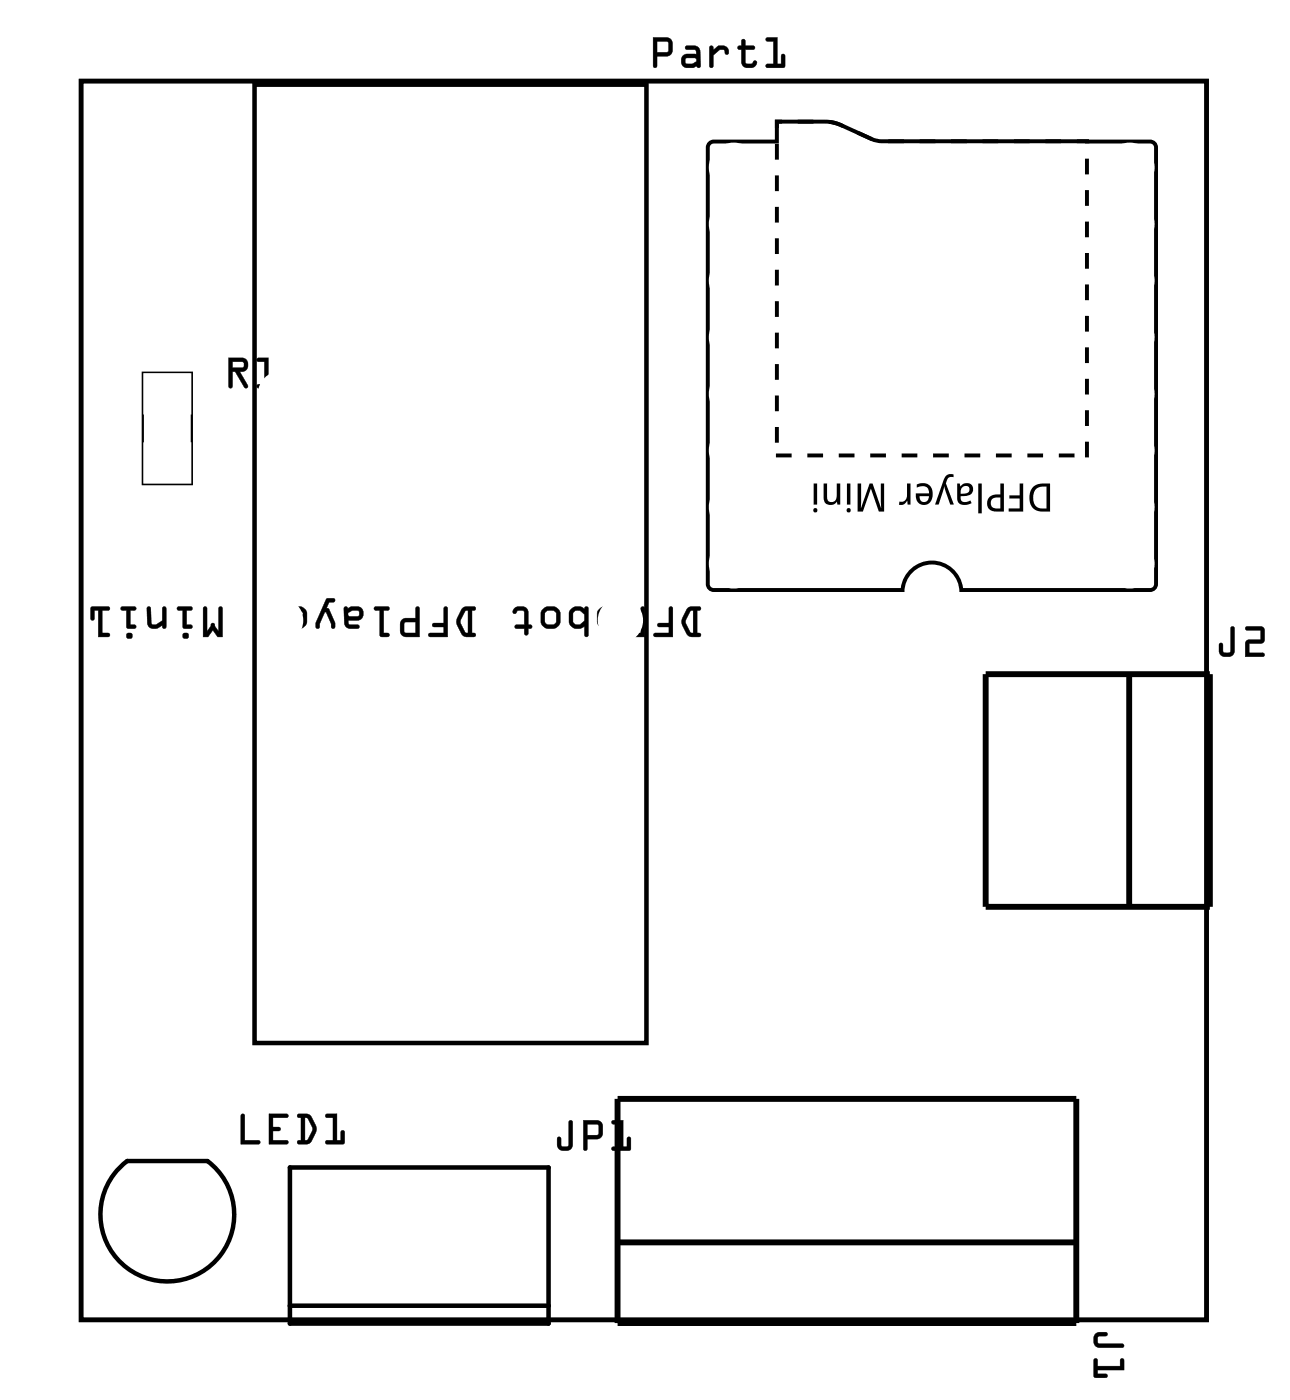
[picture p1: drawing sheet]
<svg xmlns="http://www.w3.org/2000/svg" width="58mm" height="63mm" viewBox="0 0 58 63" stroke-linecap="round" stroke-linejoin="round" font-family="sans-serif">
<path d="M3.6 3.6h50.5v55.6h-50.5zM11.4 3.8h17.6v43h-17.6zM5.3 52.5l.4-.4h3.6a3 3 0 0 1 .5 4.3 3 3 0 0 1-4.2 .4 3 3 0 0 1-.3-4.3zM13 52.4h11.6v7h-11.6zM13 58.6h11.6" fill="none" stroke="#000" stroke-width=".2"/>
<g fill="#000">
<path d="M36.9 21.7h.2v.6a.23 .23 0 0 0 .3 .2 .23 .23 0 0 0 .1-.3v-.5h.2v.9h-.1l-.1-.1-.1 .1a.33 .33 0 0 1-.3 0 .33 .33 0 0 1-.2-.3zM38.5 21.7h.1v1.1l.4-1.1h.1l.4 1.1v-1.1h.2v1.2h-.3l-.3-1-.4 1h-.2zM40.7 21.7h.1v.9h-.1v-.1l-.2 .1h-.2v-.1h.2l.2-.2zM42.4 21.3h.4v.1h-.3l-.1 .3 .4 .9h-.2l-.2-.8-.3 .8h-.2zM43.9 21.7h.1v1.3h-.1zM45.7 21.7h.2v1.2h-.7v-.1h.5v-.4h-.4v-.2h.4z"/>
<path d="M3.6 3.6h50.5v55.6h-50.5zM3.6 3.6v55.6h50.5v-55.6z"/>
<path d="M10.2 16h.7a.32 .32 0 0 1 .2 .4 .32 .32 0 0 1-.3 .3l.3 .6a.1 .1 0 0 1 0 .1 .1 .1 0 0 1-.2 0l-.4-.7h-.1v.6a.1 .1 0 0 1-.1 .1 .1 .1 0 0 1-.1-.1zM10.3 16.1v1.3h.1v-.7h.2l.4 .7h.1l-.4-.7 .3-.1 .1-.1-.1-.4zM10.4 16.2v.3h.5v-.2zM10.4 16.2h.5v.2l-.5 .1zM11.5 16.1l.5-.1v1.2h.2v-.4h.1l.1 .1-.1 .5h-.8l.1-.2h.3v-1h-.3zM11.5 16.1v.1h.4v1l-.3 .1-.1 .1h.9v-.6h-.2v.4h-.2v-1.1z"/>
<path d="M10.3 16.1h.6a.31 .31 0 0 1 .2 .3 .31 .31 0 0 1-.3 .3l.3 .7h-.1l-.5-.7h-.1v.6l-.1 .1zM10.4 16.2v.3l.5-.1v-.2zM11.5 16.1h.5v1.1h.2v-.4h.1v.6h-.8l.1-.2h.3v-1h-.3z"/>
<path d="M29.3 1.7h.7l.2 .2-.1 .6h-.6v.5a.1 .1 0 0 1-.1 .1 .1 .1 0 0 1-.1-.1zM29.3 1.7v1.3h.1h.1v-.5l.6-.1 .1-.5-.2-.2zM29.5 1.9v.4h.5v-.4zM29.5 1.8l.5 .1v.4l-.5 .1zM30.7 2.1h.5l.2 .1v.8h-.2l-.4 .1-.2-.1-.1-.2 .1-.3 .6-.1v-.2h-.4zM30.8 2.1v.1l.4 .1v.1h-.4a.31 .31 0 0 0-.2 .3 .31 .31 0 0 0 .2 .3l.5-.1 .1 .1v-.7l-.2-.2zM30.8 2.6v.3l.4-.1v-.2zM30.7 2.6h.5v.2l-.1 .1h-.3zM31.8 2.1h.2v.1l.2-.2 .3 .1 .2 .2v.1l-.1 .1-.1-.2-.2-.1-.3 .3v.5a.09 .09 0 0 1-.1 .1 .09 .09 0 0 1-.1-.1zM31.8 2.1v.9h.2v-.5l.3-.3h.2v.2h.2a.27 .27 0 0 0-.3-.3h-.2l-.2 .2v-.2zM33.3 1.8h.1v.3l.4-.1a.1 .1 0 0 1 .1 .1 .1 .1 0 0 1-.1 .1h-.4v.6l.3 .1 .1-.2h.1a.21 .21 0 0 1 0 .3 .21 .21 0 0 1-.2 .1l-.3-.1-.1-.1v-.7l-.2-.1h.2zM33.3 1.8v.3h-.2l.2 .1v.6a.39 .39 0 0 0 .6 .2v-.2v-.1l-.2 .2h-.2l-.1-.1v-.6h.4v-.1h-.4v-.3zM34.4 1.7h.5v1.2h.1v-.4l.2-.1v.6h-.9l.1-.1h.3v-1h-.3zM34.4 1.7v.1h.3v1.1h-.3v.1h.8v-.6l-.2 .1v.4h-.1v-1.2z"/>
<path d="M29.3 1.7h.7l.2 .2-.1 .5-.6 .1v.5h-.1h-.1zM29.5 1.9v.4h.5v-.4zM30.8 2.1h.4l.2 .2v.7h-.2h-.4a.31 .31 0 0 1-.2-.3 .31 .31 0 0 1 .2-.3h.4v-.1l-.4-.1zM30.8 2.6v.3h.2l.2-.1v-.2zM31.8 2.1h.2v.1l.2-.1a.33 .33 0 0 1 .3 0 .33 .33 0 0 1 .2 .3 .12 .12 0 0 1-.2 0 .12 .12 0 0 1 0-.1l-.2-.1-.3 .3v.5h-.1zM33.3 1.8h.1v.3h.4h.1l-.1 .1h-.4l.1 .6 .2 .1 .2-.2v.1a.35 .35 0 0 1-.3 .3 .35 .35 0 0 1-.3-.3v-.6l-.2-.1h.2zM34.4 1.7h.5v1.2h.1v-.4l.2-.1v.6h-.9l.1-.1h.3v-1h-.3z"/>
<path d="M30.8 27.3l.6-.1v.1l-.1 .1v1h.1v.1h-.5a.8 .8 0 0 1-.1-1.1zM31 27.4l-.3 .5 .2 .4 .2 .1v-1zM30 27.2l.2 .1v1.3h-.8v-.2h.6v-.3h-.4l-.1-.1 .1-.1h.4zM28.1 27.2h.1l.4 .7h.1v-.6l.2-.1v.1v1.3h-.6a.31 .31 0 0 1-.3-.4 .31 .31 0 0 1 .4-.3zM28.2 28.1l.1 .3h.4v-.3zM26.7 27.7a.5 .5 0 0 1 1 0 .5 .5 0 0 1-1 0zM27 27.5v.4l.1 .1h.3l.1-.1v-.4l-.2-.1zM25.6 27.3l.2-.1 .4 .1 .1-.1 .1 .1-.1 1.3-.1-.1v-.4l-.4 .1-.3-.2v-.5zM25.7 27.5v.4l.3 .1 .2-.2v-.2l-.2-.2zM24.2 27.7a.5 .5 0 0 1 1 0 .5 .5 0 0 1-1 0zM24.5 27.5l-.1 .4 .2 .1h.3l.1-.1-.1-.4-.1-.1zM23.1 27.3l.3-.1 .3 .2v.6l.2 .1-.2 .1-.1 .3-.1-.1v-.2l-.4-.1v-.1h.4v-.5l-.2-.1-.2 .1-.1-.1zM20.7 27.3l.6-.1v.1l-.1 .1v1h.1v.1h-.5a.8 .8 0 0 1-.1-1.1zM20.9 27.4l-.3 .5 .3 .4 .1 .1v-1zM19.9 27.2l.2 .1v1.3h-.8v-.2h.6v-.3h-.4l-.1-.1 .1-.1h.4zM18 27.8l.6-.1v-.4l.2-.1v1.4l-.8-.1-.1-.2zM18.1 27.9v.5h.5v-.5zM16.8 27.2l.7 .1-.1 .1h-.2v1h.2v.2l-.4-.1v-1.1h-.2zM15.4 27.2l.2 .1 .4-.1a.31 .31 0 0 1 .3 .3 .31 .31 0 0 1-.3 .3h-.4v.1l.1 .1h.4v.2l-.6-.1-.1-.2zM15.6 27.5l.1 .2 .4-.1-.1-.2zM14.7 26.8l.3 .1v.1h-.2l-.2 .3h.2l.2 .6v.2h-.1l-.3-.6-.3 .6-.1 .1v-.3zM12.9 27.2h.6l.2 .2 .1 .5-.2 .2-.4 .1-.3-.2 .1-.4h.6l-.1-.2h-.5zM13.1 27.8l.1 .2h.3l.1-.1v-.1zM11.7 27.8h.1l.1 .2h.1l.3-.2v-.5l.2-.1v.9l-.1 .1-.1-.2-.2 .2a.33 .33 0 0 1-.3 0 .33 .33 0 0 1-.2-.3zM9.1 27.2l.2 .1v1l.2-.2a.1 .1 0 0 1 0-.2 .11 .11 0 0 1 .1 .2l.2 .2v-1l.1-.1 .1 1.4h-.2l-.3-.3-.2 .3h-.2zM8 27.2l.6 .1v.1h-.2v.6h.2v.2l-.4-.1v-.7h-.2zM8.2 28.5a.15 .15 0 0 1 .3 0 .15 .15 0 0 1-.3 0zM6.6 27.2l.2 .1v.6l.1 .1 .4-.2v-.5l.1-.1v1h-.1v-.2a.38 .38 0 0 1-.4 .2 .38 .38 0 0 1-.3-.3zM5.4 27.2l.7 .1v.1h-.3v.6h.3v.2l-.4-.1v-.7h-.2zM5.7 28.5a.14 .14 0 0 1 .2 0 .14 .14 0 0 1-.2 0zM4.1 27.2l.8 .1v.1h-.3v1h.3v.2h-.5v-1.2h-.2v.4h-.1z"/>
<path d="M30.8 27.3l.2-.1 .4 .1v.1h-.1v1h.1v.2l-.5-.1-.3-.4v-.3zM30.9 27.2l-.3 .5v.4l.3 .4 .5 .1v-.2h-.1v-1l.1-.1v-.1zM31 27.4l-.2 .5 .2 .4 .1 .1v-1zM31 27.4h.1v1l-.2-.1-.2-.4zM30 27.2h.1l.1 .1v1.3h-.8a.1 .1 0 0 1-.1-.1 .1 .1 0 0 1 .1-.1h.6v-.3h-.4a.1 .1 0 0 1-.1-.1 .1 .1 0 0 1 .1-.1h.4zM30 27.2v.8h-.4h-.1l.1 .1h.4v.3h-.6l-.1 .1 .9 .1v-1.3zM28.1 27.2h.1l.4 .7h.1v-.6a.09 .09 0 0 1 .1-.1 .09 .09 0 0 1 .1 .1v1.3h-.6a.32 .32 0 0 1-.3-.4 .32 .32 0 0 1 .4-.3l-.4-.6zM28.1 27.2l.3 .8h-.2l-.1 .1v.4l.8 .1v-1.4l-.1 .1-.1 .7h-.1l-.4-.8zM28.2 28.1v.3h.5v-.3zM28.2 28.1h.5v.3h-.4zM26.7 27.7a.5 .5 0 0 1 1 0 .5 .5 0 0 1-1 0zM26.7 27.7a.5 .5 0 0 0 1 0 .5 .5 0 0 0-1 0zM27 27.5v.5l.4-.1 .1-.4-.2-.1zM27 27.5l.3-.1 .2 .1v.4l-.1 .1h-.3l-.1-.1zM25.6 27.3l.4-.1 .2 .1a.1 .1 0 0 1 .1-.1 .1 .1 0 0 1 .1 .1v1.2a.1 .1 0 0 1-.1 .1 .1 .1 0 0 1-.1-.1v-.4l-.4 .1-.3-.2v-.5zM25.6 27.3l-.1 .2 .1 .5 .2 .2h.3l.1-.1v.4l.1 .1 .1-1.4h-.2v.1l-.2-.1zM25.7 27.5v.4l.3 .1 .2-.2v-.2l-.2-.2zM25.7 27.5l.3-.1 .2 .2v.2l-.2 .2-.3-.1zM24.2 27.7a.5 .5 0 0 1 1 0 .5 .5 0 0 1-1 0zM24.2 27.7a.5 .5 0 0 0 1 0 .5 .5 0 0 0-1 0zM24.5 27.5v.5l.4-.1v-.4l-.1-.1zM24.5 27.5l.3-.1 .1 .1 .1 .4-.1 .1h-.3l-.2-.1zM23.1 27.3l.3-.1 .2 .1 .1 .2v.5l.2 .1-.2 .1v.2l-.1 .1-.1-.1v-.2h-.3a.1 .1 0 0 1-.1-.1 .1 .1 0 0 1 .1-.1h.3v-.5l-.2-.1-.3 .1v-.1zM23.1 27.3l-.1 .2 .3-.1h.2v.6h-.3l-.1 .1 .1 .1h.3l.1 .3 .1-.3 .2-.1-.2-.1v-.5a.39 .39 0 0 0-.6-.2zM20.7 27.3l.2-.1 .4 .1v.1h-.1v1h.1a.1 .1 0 0 1 0 .1 .1 .1 0 0 1 0 .1l-.5-.1-.3-.4v-.3zM20.8 27.2l-.3 .5v.4l.3 .4 .5 .1v-.2h-.1v-1l.1-.1v-.1zM20.9 27.4l-.2 .5 .2 .4 .1 .1v-1zM20.9 27.4h.1v1l-.2-.1-.2-.4zM19.9 27.2h.1l.1 .1v1.3h-.8a.1 .1 0 0 1-.1-.1 .1 .1 0 0 1 .1-.1h.6v-.3h-.4a.1 .1 0 0 1-.1-.1 .1 .1 0 0 1 .1-.1h.4zM19.9 27.2v.8h-.4h-.1l.1 .1h.4v.3h-.6l-.1 .1 .9 .1v-1.3zM18 27.8l.6-.1v-.4a.1 .1 0 0 1 .1-.1 .1 .1 0 0 1 .1 .1v1.3h-.6l-.2-.1-.1-.2zM18 27.8v.2v.5l.8 .1v-1.4l-.2 .1v.4zM18.1 27.9v.5h.5v-.5zM18.1 27.9h.5v.5h-.5zM16.8 27.2l.7 .1-.1 .1h-.2v1h.2v.2l-.4-.1v-1.1h-.2zM16.8 27.2v.2h.2l.1 1.1 .3 .1v-.2h-.2v-1h.2l.1-.1zM15.4 27.2l.2 .1 .4-.1 .3 .2-.1 .4h-.6l.1 .2h.4v.2h-.5l-.1-.2zM15.5 27.2v.9l.6 .1v-.2h-.4l-.1-.1v-.1h.4a.31 .31 0 0 0 .3-.3 .31 .31 0 0 0-.3-.3l-.4 .1zM15.6 27.5l.1 .1h.3h.1l-.1-.2zM15.6 27.5l.2-.1h.2l.1 .2v.1h-.4zM14.6 26.8l.4 .1v.1h-.2l-.2 .3h.2l.2 .6v.2l-.1 .1v-.1v-.1l-.3-.5-.3 .6-.1 .1v-.3zM14.7 26.9l-.5 1v.3l.1-.1 .3-.7 .3 .8 .1-.1v-.2l-.2-.6h-.2l.2-.3h.2v-.1zM12.9 27.2h.6l.3 .2v.5l-.2 .2-.4 .1-.3-.2v-.4h.7l-.2-.2h-.5zM12.9 27.2v.2h.6l.1 .1v.1h-.7v.4l.3 .2 .4-.1 .2-.2-.1-.5-.2-.2zM13.1 27.8l.1 .2h.3l.1-.1v-.1zM13.1 27.7h.5v.2l-.1 .1h-.3zM11.7 27.8h.1v.2h.2l.3-.2v-.5l.2-.1v1h-.2v-.2l-.2 .2h-.3l-.2-.2zM11.7 27.8v.2l.1 .2h.3l.2-.2 .1 .2h.1v-1l-.2 .1v.5l-.3 .2h-.1l-.1-.2zM9.1 27.2h.1l.1 .1v1l.2-.4 .3 .4v-1l.1-.1 .1 .1v1.3h-.2l-.3-.3-.2 .3h-.2zM9.1 27.2v1.4h.2l.2-.4 .3 .4h.2v-1.3l-.1-.1-.1 .1v1l-.3-.3-.2 .4v-1.1zM8 27.2l.6 .1v.1h-.2v.6h.2v.2l-.4-.1v-.7h-.2zM8 27.2v.2h.2v.7l.4 .1v-.2h-.2v-.6h.2v-.2zM8.2 28.5a.15 .15 0 0 1 .3 0 .15 .15 0 0 1-.3 0zM8.2 28.5a.15 .15 0 0 0 .3 0 .15 .15 0 0 0-.3 0zM6.6 27.2l.2 .1v.6l.2 .1 .3-.2v-.5l.1-.1v1h-.1v-.2a.39 .39 0 0 1-.7-.1zM6.6 27.2v.7l.1 .2 .3 .1 .3-.2v.2h.1v-1l-.1 .1v.5l-.4 .2-.1-.1-.1-.6zM5.4 27.2l.7 .1v.1h-.3v.6h.3v.2l-.4-.1v-.7h-.2zM5.4 27.2l.1 .2h.2v.7l.3 .1 .1-.2h-.3v-.6h.2l.1-.2zM5.7 28.5a.14 .14 0 0 1 .2 0 .14 .14 0 0 1-.2 0zM5.7 28.5a.13 .13 0 0 0 .2 0 .13 .13 0 0 0-.2 0zM4.1 27.2l.8 .1v.1h-.3v1h.3v.2h-.5v-1.2h-.2v.4h-.1zM4.1 27.2v.6h.1v-.4h.2v1.2h.5v-.2h-.3v-1h.3v-.1z"/>
<path d="M31.9 6.5l3-.1v-.9h2.1l.5 .1 1.5 .7 .6 .1 12.1 .1v19.8l-8.5 .1a1.41 1.41 0 0 0-1.4-1.3 1.41 1.41 0 0 0-1.4 1.3l-8.5-.1zM31.8 6.3l-.1 .3v19.8l.3 .2h8.6a1.23 1.23 0 0 1 1.2-1.3 1.23 1.23 0 0 1 1.2 1.3h8.6l.3-.2v-20l-.3-.1-12.2-.1-1.9-.8h-.5h-2.2v.9z"/>
<path d="M36.5 22.9a.1 .1 0 0 1 .2 0 .1 .1 0 0 1-.2 0zM36.5 21.7h.1v.9h-.1z"/>
<path d="M38 22.9a.1 .1 0 0 1 .2 0 .1 .1 0 0 1-.2 0zM38 21.7h.1v.9h-.1z"/>
<path d="M41.1 21.7a.48 .48 0 0 1 .7 .4 .48 .48 0 0 1-.5 .5l-.2-.1v-.4h.6a.36 .36 0 0 0-.6-.2zM41.2 22.3a.21 .21 0 0 0 .3 .2 .21 .21 0 0 0 .2-.2z"/>
<path d="M42.9 21.7h.1l.1 .1a.29 .29 0 0 1 .5 0 .29 .29 0 0 1-.2 .4l-.3 .1 .1 .2 .3-.1 .1 .2h-.2a.33 .33 0 0 1-.5-.3zM43.2 21.9l-.1 .2h.1a.19 .19 0 0 0 .3 0 .19 .19 0 0 0-.1-.3 .19 .19 0 0 0-.2 .1z"/>
<path d="M44.9 21.7h.1v1.2h-.3a.41 .41 0 0 1-.4-.4 .41 .41 0 0 1 .6-.3zM44.5 22.4a.28 .28 0 0 0 0 .3 .28 .28 0 0 0 .4 .1v-.5z"/>
<path d="M46.3 21.8l.3-.1h.5v1.2a.68 .68 0 0 1-.8-.1 .68 .68 0 0 1 0-.9zM46.5 22a.51 .51 0 0 0-.1 .6 .51 .51 0 0 0 .5 .2v-1z"/>
<path d="M48.7 19.8v.7h.1v-.7zM48.7 18.4v.7h.1v-.7zM48.7 17v.7h.1v-.7zM48.7 15.6v.7h.1v-.7zM48.7 14.2v.7h.1v-.7zM48.7 12.8v.7h.1v-.7zM48.7 11.3v.8h.1v-.8zM48.7 9.9v.7h.1v-.7zM48.7 8.5v.7h.1v-.7zM48.7 7.1v.7h.1v-.7zM48.3 6.2v.2h.5v-.2zM46.9 6.2v.2h.7v-.2zM45.5 6.2v.2h.7v-.2zM44.1 6.2v.2h.7v-.2zM42.7 6.2v.2h.7v-.2zM41.2 6.2v.2h.8v-.2zM39.8 6.2v.2h.7v-.2zM38.5 5.9l-.1 .1 .7 .3v-.1zM37.2 5.4v.2l.6 .1 .1-.1zM35.8 5.4v.1h.7v-.1zM34.8 5.4v.4h.1v-.3h.2v-.1zM34.8 6.5v.7h.1v-.7zM34.8 7.9v.7h.1v-.7zM34.8 9.3v.7h.1v-.7zM34.8 10.7v.7h.1v-.7zM34.8 12.1v.7h.1v-.7zM34.8 13.5v.7h.1v-.7zM34.8 14.9v.7h.1v-.7zM34.8 16.3v.7h.1v-.7zM34.8 17.7v.7h.1v-.7zM34.8 19.2v.7h.1v-.7zM34.8 20.3v.2h.7v-.2zM36.2 20.3v.2h.7v-.2zM37.6 20.3v.2h.7v-.2zM39 20.3v.2h.7v-.2zM40.4 20.3v.2h.7v-.2zM41.8 20.3v.2h.8v-.2zM43.3 20.3v.2h.7v-.2zM44.7 20.3v.2h.7v-.2zM46.1 20.3v.2h.7v-.2zM47.5 20.3v.2h.7v-.2z"/>
<path d="M55.2 28.1l.2 .1v1.1l-.2 .1h-.4l-.1-.1v-.4l.1-.1v.1l.1 .4h.3zM55.2 28.1v1.1l-.3 .1-.1-.5-.1 .1v.3a.38 .38 0 0 0 .6 .2l.1-.2v-1zM55.9 28.1h.6l.2 .1v.6l-.7 .1v.4h.6a.1 .1 0 0 1 .1 .1 .1 .1 0 0 1-.1 .1h-.8l.1-.8h.6v-.4h-.6zM55.9 28.1v.2h.7v.4h-.7l-.1 .8 .9-.1v-.1h-.7v-.4l.7-.1v-.7z"/>
<path d="M55.2 28.1l.2 .1v1a.36 .36 0 0 1-.4 .3 .36 .36 0 0 1-.3-.3v-.3l.1-.1v.1l.1 .4 .3-.1zM55.9 28.1h.6l.2 .1v.6l-.7 .1v.4h.7v.2h-.9l.1-.8h.6v-.4h-.6z"/>
<path d="M10.8 50h.2v1.1h.6l.1 .1-.1 .1h-.8zM10.8 50v1.3h.8v-.1h-.6v-1.2zM12.1 50h.7a.1 .1 0 0 1 .1 0 .1 .1 0 0 1-.1 .1h-.6v.5l.3-.1a.1 .1 0 0 1 .1 .1 .1 .1 0 0 1-.1 .1h-.3v.4h.6a.1 .1 0 0 1 .1 .1 .1 .1 0 0 1-.1 .1h-.7zM12.1 50v1.3h.8v-.1h-.7v-.5h.3l.1-.1h-.4v-.5h.7v-.1zM13.3 50h.6l.3 .5v.3l-.3 .4-.1 .1h-.5v-.1l.2-.1v-1h-.2zM13.4 50v.1h.1v1.1h-.1v.1h.5l.3-.5v-.3l-.3-.5zM13.7 50.1v1l.3-.5-.2-.4zM13.7 50.1l.1 .1 .2 .4-.3 .6zM14.6 50h.5v1.1h.2v-.3l.1-.1 .1 .1-.1 .5h-.8v-.2h.3v-1h-.3zM14.6 50v.1h.3v1.1h-.3v.1h.8v-.6l-.1 .1v.4h-.2v-1.2z"/>
<path d="M10.8 50h.2v1.1l.6 .1v.1h-.8zM12.1 50h.8l-.1 .1h-.6v.5h.3h.1l-.1 .1h-.3v.4l.7 .1v.1h-.8zM13.4 50h.5a.8 .8 0 0 1 .1 1.2l-.2 .1h-.5l.1-.1 .1-.1v-1h-.1zM13.7 50.1v1l.3-.5-.2-.4zM14.6 50h.5v1.1h.2v-.3l.1-.1v.6h-.8v-.1l.3-.1v-1h-.3z"/>
<path d="M25.5 50.3h.2v1.2l-.2 .1h-.4l-.1-.1v-.5h.1h.1v.4h.3zM25.5 50.3v1.1h-.3l-.1-.4h-.1v.3a.38 .38 0 0 0 .6 .2l.1-.2v-1zM26.2 50.2l.7 .1 .1 .2v.5l-.7 .1v.4a.1 .1 0 0 1 0 .1 .1 .1 0 0 1-.1-.1zM26.2 50.2v1.3l.1 .1v-.1v-.4l.7-.1v-.5l-.1-.2zM26.3 50.4v.5h.5v-.4zM26.3 50.4h.5v.5h-.5zM27.4 50.3l.6-.1-.1 1.2h.2v-.4h.1l.1 .1-.1 .5h-.8l.1-.2h.3v-1h-.3zM27.5 50.3v.1h.3v1h-.3v.2h.8v-.6h-.2v.4h-.2v-1.2z"/>
<path d="M25.5 50.3h.2v1a.36 .36 0 0 1-.4 .3 .36 .36 0 0 1-.3-.3v-.3h.1h.1v.4h.3zM26.2 50.2l.7 .1 .1 .2v.5l-.7 .1v.4v.1l-.1-.1zM26.3 50.4v.5h.5v-.4zM27.5 50.3l.4-.1v1.2h.2v-.4h.1v.6h-.8l.1-.2h.3v-1h-.3z"/>
<path d="M49.1 59.8h.2h.4l-.1 .1-.3 .1v.3h1l.1 .1h-1.2l-.1-.2zM49.1 61h.1v.3h1v-.3l.2-.1v.6h-1.2v.1h.4l.1 .1-.6 .1z"/>
<path d="M49.1 59.8l.2-.1 .4 .1-.1 .1-.3 .1v.3h1a.1 .1 0 0 1 .1 .1 .1 .1 0 0 1-.1 .1l-1.1-.1-.2-.2zM49.1 59.8v.4l.1 .2h1.2l-.1-.1h-1l-.1-.4h.4l.1-.1h-.4zM49.1 60.9l.1 .1v.3h1v-.3a.1 .1 0 0 1 .1-.1 .1 .1 0 0 1 .1 .1v.5h-1.2v.1h.4l.1 .1-.6 .1-.1-.1zM49.1 61v.7v.1l.6-.1-.1-.1h-.4v-.2l1.2 .1v-.6l-.1 .1-.1 .3h-1v-.3z"/>
</g>
<path d="M44.2 30.2h10.1v10.5h-10.1zM50.6 30.2v10.5M27.7 49.3h20.6v10h-20.6zM27.7 55.7h20.6" fill="none" stroke="#000" stroke-width=".26"/>
<path d="M6.4 16.7h2.2v5h-2.2z" fill="none" stroke="#000" stroke-width=".1"/>
<circle cx="12.6" cy="7.5" r=".67" fill="#fff"/>
<circle cx="12.6" cy="7.5" r=".67" fill="none" stroke="#fff" stroke-width=".69" stroke-linecap="butt"/>
<path d="M11.9 6.8h1.4v1.4h-1.4z" fill="#fff"/>
<path d="M11.9 6.8h1.4v1.4h-1.4z" fill="none" stroke="#fff" stroke-width=".69" stroke-linecap="butt"/>
<circle cx="12.6" cy="10" r=".67" fill="#fff"/>
<circle cx="12.6" cy="10" r=".67" fill="none" stroke="#fff" stroke-width=".69" stroke-linecap="butt"/>
<circle cx="12.6" cy="12.6" r=".67" fill="#fff"/>
<circle cx="12.6" cy="12.6" r=".67" fill="none" stroke="#fff" stroke-width=".69" stroke-linecap="butt"/>
<circle cx="12.6" cy="15.1" r=".67" fill="#fff"/>
<circle cx="12.6" cy="15.1" r=".67" fill="none" stroke="#fff" stroke-width=".69" stroke-linecap="butt"/>
<circle cx="12.6" cy="17.7" r=".67" fill="#fff"/>
<circle cx="12.6" cy="17.7" r=".67" fill="none" stroke="#fff" stroke-width=".69" stroke-linecap="butt"/>
<circle cx="12.6" cy="20.2" r=".67" fill="#fff"/>
<circle cx="12.6" cy="20.2" r=".67" fill="none" stroke="#fff" stroke-width=".69" stroke-linecap="butt"/>
<circle cx="12.6" cy="22.7" r=".67" fill="#fff"/>
<circle cx="12.6" cy="22.7" r=".67" fill="none" stroke="#fff" stroke-width=".69" stroke-linecap="butt"/>
<circle cx="12.6" cy="25.3" r=".67" fill="#fff"/>
<circle cx="12.6" cy="25.3" r=".67" fill="none" stroke="#fff" stroke-width=".69" stroke-linecap="butt"/>
<circle cx="12.6" cy="27.8" r=".67" fill="#fff"/>
<circle cx="12.6" cy="27.8" r=".67" fill="none" stroke="#fff" stroke-width=".69" stroke-linecap="butt"/>
<circle cx="12.6" cy="30.4" r=".67" fill="#fff"/>
<circle cx="12.6" cy="30.4" r=".67" fill="none" stroke="#fff" stroke-width=".69" stroke-linecap="butt"/>
<circle cx="12.6" cy="32.9" r=".67" fill="#fff"/>
<circle cx="12.6" cy="32.9" r=".67" fill="none" stroke="#fff" stroke-width=".69" stroke-linecap="butt"/>
<circle cx="12.6" cy="35.4" r=".67" fill="#fff"/>
<circle cx="12.6" cy="35.4" r=".67" fill="none" stroke="#fff" stroke-width=".69" stroke-linecap="butt"/>
<circle cx="12.6" cy="38" r=".67" fill="#fff"/>
<circle cx="12.6" cy="38" r=".67" fill="none" stroke="#fff" stroke-width=".69" stroke-linecap="butt"/>
<circle cx="12.6" cy="40.5" r=".67" fill="#fff"/>
<circle cx="12.6" cy="40.5" r=".67" fill="none" stroke="#fff" stroke-width=".69" stroke-linecap="butt"/>
<circle cx="12.6" cy="43.1" r=".67" fill="#fff"/>
<circle cx="12.6" cy="43.1" r=".67" fill="none" stroke="#fff" stroke-width=".69" stroke-linecap="butt"/>
<circle cx="27.8" cy="7.5" r=".67" fill="#fff"/>
<circle cx="27.8" cy="7.5" r=".67" fill="none" stroke="#fff" stroke-width=".69" stroke-linecap="butt"/>
<circle cx="27.8" cy="10" r=".67" fill="#fff"/>
<circle cx="27.8" cy="10" r=".67" fill="none" stroke="#fff" stroke-width=".69" stroke-linecap="butt"/>
<circle cx="27.8" cy="12.6" r=".67" fill="#fff"/>
<circle cx="27.8" cy="12.6" r=".67" fill="none" stroke="#fff" stroke-width=".69" stroke-linecap="butt"/>
<circle cx="27.8" cy="15.1" r=".67" fill="#fff"/>
<circle cx="27.8" cy="15.1" r=".67" fill="none" stroke="#fff" stroke-width=".69" stroke-linecap="butt"/>
<circle cx="27.8" cy="17.7" r=".67" fill="#fff"/>
<circle cx="27.8" cy="17.7" r=".67" fill="none" stroke="#fff" stroke-width=".69" stroke-linecap="butt"/>
<circle cx="27.8" cy="20.2" r=".67" fill="#fff"/>
<circle cx="27.8" cy="20.2" r=".67" fill="none" stroke="#fff" stroke-width=".69" stroke-linecap="butt"/>
<circle cx="27.8" cy="22.7" r=".67" fill="#fff"/>
<circle cx="27.8" cy="22.7" r=".67" fill="none" stroke="#fff" stroke-width=".69" stroke-linecap="butt"/>
<circle cx="27.8" cy="25.3" r=".67" fill="#fff"/>
<circle cx="27.8" cy="25.3" r=".67" fill="none" stroke="#fff" stroke-width=".69" stroke-linecap="butt"/>
<circle cx="27.8" cy="27.8" r=".67" fill="#fff"/>
<circle cx="27.8" cy="27.8" r=".67" fill="none" stroke="#fff" stroke-width=".69" stroke-linecap="butt"/>
<circle cx="27.8" cy="30.4" r=".67" fill="#fff"/>
<circle cx="27.8" cy="30.4" r=".67" fill="none" stroke="#fff" stroke-width=".69" stroke-linecap="butt"/>
<circle cx="27.8" cy="32.9" r=".67" fill="#fff"/>
<circle cx="27.8" cy="32.9" r=".67" fill="none" stroke="#fff" stroke-width=".69" stroke-linecap="butt"/>
<circle cx="27.8" cy="35.4" r=".67" fill="#fff"/>
<circle cx="27.8" cy="35.4" r=".67" fill="none" stroke="#fff" stroke-width=".69" stroke-linecap="butt"/>
<circle cx="27.8" cy="38" r=".67" fill="#fff"/>
<circle cx="27.8" cy="38" r=".67" fill="none" stroke="#fff" stroke-width=".69" stroke-linecap="butt"/>
<circle cx="27.8" cy="40.5" r=".67" fill="#fff"/>
<circle cx="27.8" cy="40.5" r=".67" fill="none" stroke="#fff" stroke-width=".69" stroke-linecap="butt"/>
<circle cx="27.8" cy="43.1" r=".67" fill="#fff"/>
<circle cx="27.8" cy="43.1" r=".67" fill="none" stroke="#fff" stroke-width=".69" stroke-linecap="butt"/>
<circle cx="50.7" cy="25.3" r=".72" fill="#fff"/>
<circle cx="50.7" cy="25.3" r=".72" fill="none" stroke="#fff" stroke-width=".78" stroke-linecap="butt"/>
<circle cx="50.7" cy="22.7" r=".72" fill="#fff"/>
<circle cx="50.7" cy="22.7" r=".72" fill="none" stroke="#fff" stroke-width=".78" stroke-linecap="butt"/>
<circle cx="50.7" cy="20.2" r=".72" fill="#fff"/>
<circle cx="50.7" cy="20.2" r=".72" fill="none" stroke="#fff" stroke-width=".78" stroke-linecap="butt"/>
<circle cx="50.7" cy="17.7" r=".72" fill="#fff"/>
<circle cx="50.7" cy="17.7" r=".72" fill="none" stroke="#fff" stroke-width=".78" stroke-linecap="butt"/>
<circle cx="50.7" cy="15.1" r=".72" fill="#fff"/>
<circle cx="50.7" cy="15.1" r=".72" fill="none" stroke="#fff" stroke-width=".78" stroke-linecap="butt"/>
<circle cx="50.7" cy="12.6" r=".72" fill="#fff"/>
<circle cx="50.7" cy="12.6" r=".72" fill="none" stroke="#fff" stroke-width=".78" stroke-linecap="butt"/>
<circle cx="50.7" cy="10" r=".72" fill="#fff"/>
<circle cx="50.7" cy="10" r=".72" fill="none" stroke="#fff" stroke-width=".78" stroke-linecap="butt"/>
<circle cx="50.7" cy="7.5" r=".72" fill="#fff"/>
<circle cx="50.7" cy="7.5" r=".72" fill="none" stroke="#fff" stroke-width=".78" stroke-linecap="butt"/>
<circle cx="32.9" cy="25.3" r=".72" fill="#fff"/>
<circle cx="32.9" cy="25.3" r=".72" fill="none" stroke="#fff" stroke-width=".78" stroke-linecap="butt"/>
<circle cx="32.9" cy="22.7" r=".72" fill="#fff"/>
<circle cx="32.9" cy="22.7" r=".72" fill="none" stroke="#fff" stroke-width=".78" stroke-linecap="butt"/>
<circle cx="32.9" cy="20.2" r=".72" fill="#fff"/>
<circle cx="32.9" cy="20.2" r=".72" fill="none" stroke="#fff" stroke-width=".78" stroke-linecap="butt"/>
<circle cx="32.9" cy="17.7" r=".72" fill="#fff"/>
<circle cx="32.9" cy="17.7" r=".72" fill="none" stroke="#fff" stroke-width=".78" stroke-linecap="butt"/>
<circle cx="32.9" cy="15.1" r=".72" fill="#fff"/>
<circle cx="32.9" cy="15.1" r=".72" fill="none" stroke="#fff" stroke-width=".78" stroke-linecap="butt"/>
<circle cx="32.9" cy="12.6" r=".72" fill="#fff"/>
<circle cx="32.9" cy="12.6" r=".72" fill="none" stroke="#fff" stroke-width=".78" stroke-linecap="butt"/>
<circle cx="32.9" cy="10" r=".72" fill="#fff"/>
<circle cx="32.9" cy="10" r=".72" fill="none" stroke="#fff" stroke-width=".78" stroke-linecap="butt"/>
<circle cx="32.9" cy="7.5" r=".72" fill="#fff"/>
<circle cx="32.9" cy="7.5" r=".72" fill="none" stroke="#fff" stroke-width=".78" stroke-linecap="butt"/>
<circle cx="40.5" cy="50.7" r=".76" fill="#fff"/>
<circle cx="40.5" cy="50.7" r=".76" fill="none" stroke="#fff" stroke-width=".76" stroke-linecap="butt"/>
<circle cx="35.4" cy="50.7" r=".76" fill="#fff"/>
<circle cx="35.4" cy="50.7" r=".76" fill="none" stroke="#fff" stroke-width=".76" stroke-linecap="butt"/>
<circle cx="30.4" cy="50.7" r=".76" fill="#fff"/>
<circle cx="30.4" cy="50.7" r=".76" fill="none" stroke="#fff" stroke-width=".76" stroke-linecap="butt"/>
<path d="M44.8 49.9h1.6v1.5h-1.6z" fill="#fff"/>
<path d="M44.8 49.9h1.6v1.5h-1.6z" fill="none" stroke="#fff" stroke-width=".76" stroke-linecap="butt"/>
<circle cx="45.6" cy="50.7" r=".76" fill="#fff"/>
<circle cx="45.6" cy="50.7" r=".76" fill="none" stroke="#fff" stroke-width=".76" stroke-linecap="butt"/>
<circle cx="15.1" cy="55.8" r=".81" fill="#fff"/>
<circle cx="15.1" cy="55.8" r=".81" fill="none" stroke="#fff" stroke-width=".67" stroke-linecap="butt"/>
<path d="M14.1 54.7h2v2.1h-2zM14.5 55.8a.6 .6 0 0 0 1.2 0 .6 .6 0 0 0-1.2 0z" fill="#fff"/>
<g fill="none" stroke="#fff" stroke-width=".25">
<path d="M14.1 54.7h2v2.1h-2z"/>
<circle cx="15.1" cy="55.8" r=".6"/>
</g>
<circle cx="18.8" cy="55.8" r=".81" fill="#fff"/>
<circle cx="18.8" cy="55.8" r=".81" fill="none" stroke="#fff" stroke-width=".67" stroke-linecap="butt"/>
<circle cx="22.5" cy="55.8" r=".81" fill="#fff"/>
<circle cx="22.5" cy="55.8" r=".81" fill="none" stroke="#fff" stroke-width=".67" stroke-linecap="butt"/>
<circle cx="15.1" cy="55.8" r=".81" fill="#fff"/>
<circle cx="15.1" cy="55.8" r=".81" fill="none" stroke="#fff" stroke-width=".67" stroke-linecap="butt"/>
<path d="M14.1 54.7h2v2.1h-2zM14.5 55.8a.6 .6 0 0 0 1.2 0 .6 .6 0 0 0-1.2 0z" fill="#fff"/>
<g fill="none" stroke="#fff" stroke-width=".25">
<path d="M14.1 54.7h2v2.1h-2z"/>
<circle cx="15.1" cy="55.8" r=".6"/>
</g>
<circle cx="18.8" cy="55.8" r=".81" fill="#fff"/>
<circle cx="18.8" cy="55.8" r=".81" fill="none" stroke="#fff" stroke-width=".67" stroke-linecap="butt"/>
<circle cx="22.5" cy="55.8" r=".81" fill="#fff"/>
<circle cx="22.5" cy="55.8" r=".81" fill="none" stroke="#fff" stroke-width=".67" stroke-linecap="butt"/>
<path d="M44.8 32.1h1.6v1.6h-1.6z" fill="#fff"/>
<path d="M44.8 32.1h1.6v1.6h-1.6z" fill="none" stroke="#fff" stroke-width=".76" stroke-linecap="butt"/>
<circle cx="45.6" cy="32.9" r=".76" fill="#fff"/>
<circle cx="45.6" cy="32.9" r=".76" fill="none" stroke="#fff" stroke-width=".76" stroke-linecap="butt"/>
<circle cx="45.6" cy="38" r=".76" fill="#fff"/>
<circle cx="45.6" cy="38" r=".76" fill="none" stroke="#fff" stroke-width=".76" stroke-linecap="butt"/>
<path d="M6.6 16.9h1.9v1.6h-1.9z" fill="#fff"/>
<path d="M6.6 16.9h1.9v1.6h-1.9z" fill="none" stroke="#fff" stroke-width=".25"/>
<path d="M6.6 20h1.9v1.6h-1.9z" fill="#fff"/>
<path d="M6.6 20h1.9v1.6h-1.9z" fill="none" stroke="#fff" stroke-width=".25"/>
<circle cx="7.5" cy="55.7" r=".6" fill="#fff"/>
<circle cx="7.5" cy="55.7" r=".6" fill="none" stroke="#fff" stroke-width=".65" stroke-linecap="butt"/>
<path d="M6.9 55.1h1.2v1.2h-1.2z" fill="#fff"/>
<path d="M6.9 55.1h1.2v1.2h-1.2z" fill="none" stroke="#fff" stroke-width=".65" stroke-linecap="butt"/>
<circle cx="7.5" cy="53.2" r=".6" fill="#fff"/>
<circle cx="7.5" cy="53.2" r=".6" fill="none" stroke="#fff" stroke-width=".65" stroke-linecap="butt"/>
<circle cx="25.5" cy="39.6" r=".35" fill="#fff"/>
<circle cx="25.5" cy="39.6" r=".35" fill="none" stroke="#fff" stroke-width=".55"/>
<circle cx="46.2" cy="28.6" r=".35" fill="#fff"/>
<circle cx="46.2" cy="28.6" r=".35" fill="none" stroke="#fff" stroke-width=".55"/>
<circle cx="50.5" cy="28.6" r=".35" fill="#fff"/>
<circle cx="50.5" cy="28.6" r=".35" fill="none" stroke="#fff" stroke-width=".55"/>
</svg>
